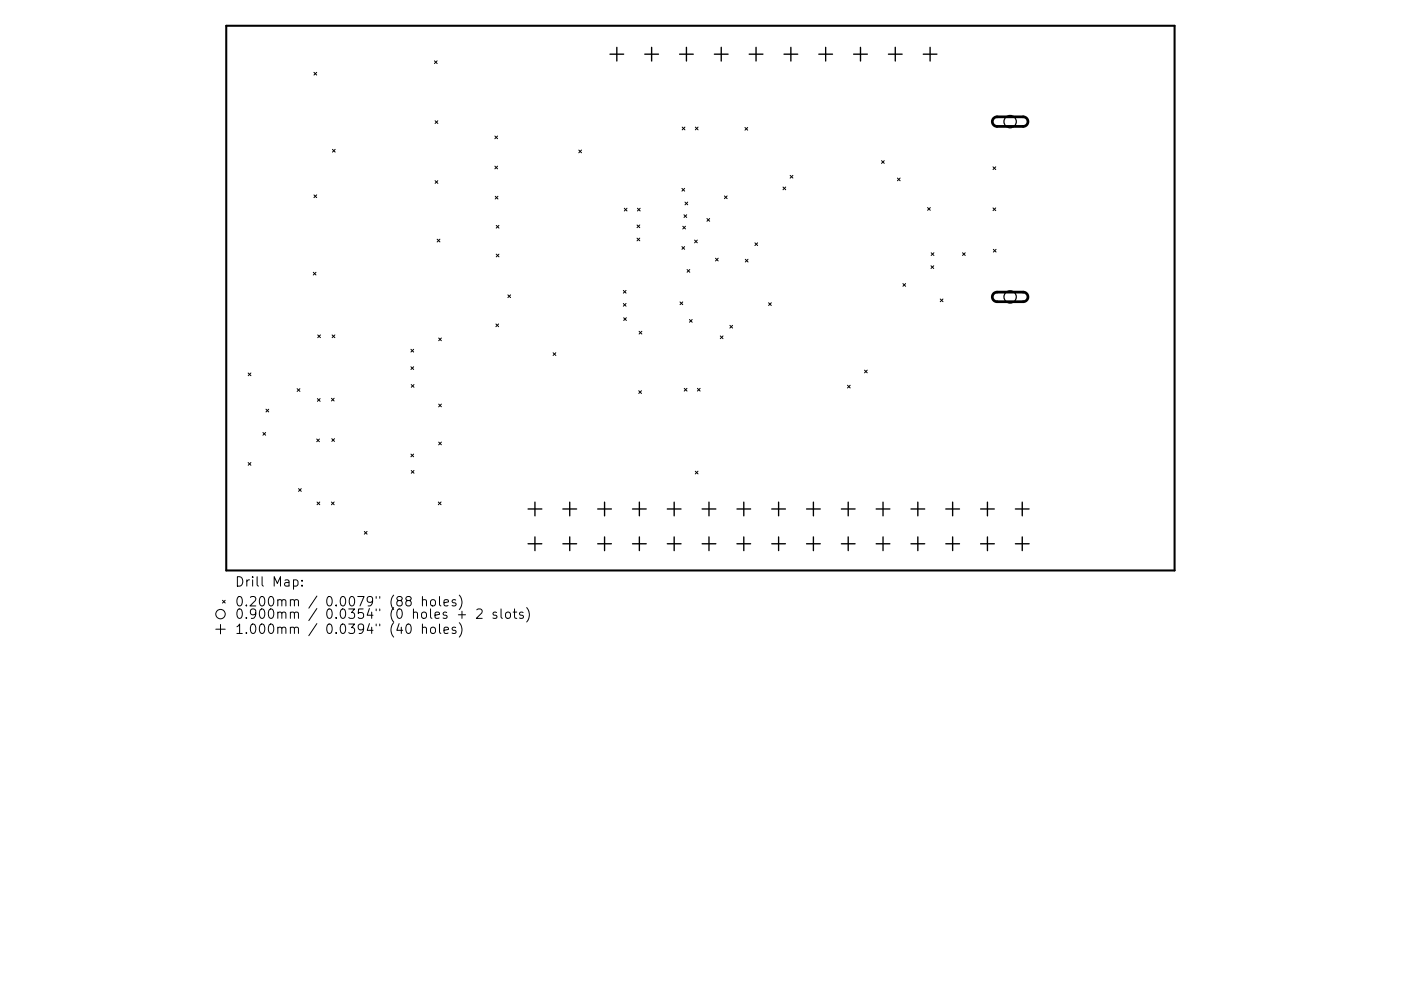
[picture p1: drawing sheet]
<svg xmlns="http://www.w3.org/2000/svg" width="297mm" height="210mm" viewBox="0 0 297 210" stroke-linecap="round" stroke-linejoin="round" font-family="sans-serif">
<defs><g id="words">
<g font-size="2.8">
<text x="49.8" y="124.5">Drill Map:</text>
<text x="49.8" y="128.7">0.200mm / 0.0079&quot; (88 holes)</text>
<text x="49.8" y="131.3">0.900mm / 0.0354&quot; (0 holes + 2 slots)</text>
<text x="49.8" y="134.5">1.000mm / 0.0394&quot; (40 holes)</text>
</g>
</g></defs>
<path d="M48 5.5h201v115.5h-201z" fill="none" stroke="#000" stroke-width=".44"/>
<g fill="none" stroke="#000" stroke-width=".21">
<path d="M66.6 15.3l.5 .6M67.1 15.3l-.5 .6M92.1 12.9l.6 .6M92.7 12.9l-.6 .6M70.5 31.7l.6 .6M71.1 31.7l-.6 .6M92.2 25.6l.6 .6M92.2 38.3l.6 .6M92.8 25.6l-.6 .6M92.8 38.3l-.6 .6M104.9 28.9l.6 .5M104.9 35.2l.6 .6"/>
<path d="M105.5 28.9l-.6 .5M105.5 35.2l-.6 .6M122.7 31.8l.6 .6M123.3 31.8l-.6 .6M144.6 40l.6 .6M144.6 27l.6 .5M145.2 40l-.6 .6M145.2 27l-.6 .5M147.4 27l.6 .5M148 27l-.6 .5M157.9 27l.6 .6M158.5 27l-.6 .6"/>
<path d="M166 39.7l.6 .6M166.6 39.7l-.6 .6M167.5 37.2l.6 .6M168.1 37.2l-.6 .6M186.9 34.1l.6 .6M187.5 34.1l-.6 .6M190.3 37.8l.5 .6M190.8 37.8l-.5 .6M210.5 35.4l.6 .6M211.1 35.4l-.6 .6M66.4 57.8l.6 .5M66.6 41.3l.5 .6"/>
<path d="M67 57.8l-.6 .5M67.1 41.3l-.5 .6M92.7 50.7l.6 .6M93.3 50.7l-.6 .6M105 41.6l.6 .6M105.2 47.8l.6 .6M105.2 53.9l.6 .6M105.6 41.6l-.6 .6M105.8 47.8l-.6 .6M105.8 53.9l-.6 .6M132.4 44.2l.5 .6M132.9 44.2l-.5 .6"/>
<path d="M135.1 47.7l.5 .6M135.1 50.5l.5 .6M135.2 44.2l.5 .6M135.6 47.7l-.5 .6M135.6 50.5l-.5 .6M135.7 44.2l-.5 .6M144.6 52.3l.6 .6M144.8 48l.5 .6M145 45.6l.6 .5M145.2 52.3l-.6 .6M145.2 42.9l.6 .6M145.3 48l-.5 .6"/>
<path d="M145.6 45.6l-.6 .5M145.7 57.2l.5 .6M145.8 42.9l-.6 .6M146.2 57.2l-.5 .6M147.3 50.9l.5 .6M147.8 50.9l-.5 .6M149.9 46.4l.6 .5M150.5 46.4l-.6 .5M151.7 54.8l.6 .6M152.3 54.8l-.6 .6M153.6 41.6l.6 .5M154.2 41.6l-.6 .5"/>
<path d="M158 55l.6 .6M158.6 55l-.6 .6M160.1 51.5l.5 .6M160.6 51.5l-.5 .6M196.7 44l.5 .6M197.2 44l-.5 .6M197.4 56.4l.6 .6M197.4 53.6l.6 .6M198 56.4l-.6 .6M198 53.6l-.6 .6M204.1 53.6l.6 .6M204.7 53.6l-.6 .6"/>
<path d="M210.5 44.1l.6 .6M210.6 52.9l.6 .6M211.1 44.1l-.6 .6M211.2 52.9l-.6 .6M52.6 79.1l.6 .6M53.2 79.1l-.6 .6M67.4 71.1l.5 .5M67.9 71.1l-.5 .5M70.4 71.1l.6 .5M71 71.1l-.6 .5M87.1 74.1l.6 .6M87.1 77.8l.6 .6"/>
<path d="M87.7 74.1l-.6 .6M87.7 77.8l-.6 .6M93 71.7l.6 .6M93.6 71.7l-.6 .6M105.1 68.7l.6 .6M105.7 68.7l-.6 .6M107.7 62.6l.6 .5M108.3 62.6l-.6 .5M117.3 74.8l.5 .6M117.8 74.8l-.5 .6M132.2 61.6l.5 .6M132.2 64.4l.5 .6"/>
<path d="M132.2 67.4l.6 .6M132.7 61.6l-.5 .6M132.7 64.4l-.5 .6M132.8 67.4l-.6 .6M135.5 70.3l.6 .6M136.1 70.3l-.6 .6M144.2 64.1l.6 .5M144.8 64.1l-.6 .5M146.2 67.8l.6 .6M146.8 67.8l-.6 .6M152.7 71.3l.6 .6M153.3 71.3l-.6 .6"/>
<path d="M154.7 69l.6 .6M155.3 69l-.6 .6M163 64.2l.5 .6M163.5 64.2l-.5 .6M183.3 78.5l.6 .6M183.9 78.5l-.6 .6M191.4 60.2l.6 .5M192 60.2l-.6 .5M199.3 63.4l.6 .6M199.9 63.4l-.6 .6M52.6 98.1l.6 .6M53.2 98.1l-.6 .6"/>
<path d="M55.7 91.8l.6 .5M56.3 91.8l-.6 .5M56.4 86.8l.6 .6M57 86.8l-.6 .6M63 82.5l.6 .5M63.6 82.5l-.6 .5M67.1 93.1l.6 .6M67.3 84.6l.6 .6M67.7 93.1l-.6 .6M67.9 84.6l-.6 .6M70.3 84.5l.5 .6M70.3 93.1l.6 .6"/>
<path d="M70.8 84.5l-.5 .6M70.9 93.1l-.6 .6M87.1 96.3l.6 .6M87.2 81.6l.6 .6M87.2 99.8l.6 .6M87.7 96.3l-.6 .6M87.8 81.6l-.6 .6M87.8 99.8l-.6 .6M93 85.7l.6 .6M93 93.8l.6 .6M93.6 85.7l-.6 .6M93.6 93.8l-.6 .6"/>
<path d="M135.4 82.9l.6 .6M136 82.9l-.6 .6M145.1 82.4l.6 .6M145.7 82.4l-.6 .6M147.4 100l.6 .6M147.9 82.4l.5 .6M148 100l-.6 .6M148.4 82.4l-.5 .6M179.7 81.7l.6 .6M180.3 81.7l-.6 .6M63.3 103.7l.6 .6M63.9 103.7l-.6 .6"/>
<path d="M67.2 106.5l.6 .6M67.8 106.5l-.6 .6M70.3 106.5l.5 .6M70.8 106.5l-.5 .6M77.2 112.8l.6 .5M77.8 112.8l-.6 .5M92.9 106.5l.6 .6M93.5 106.5l-.6 .6M45.8 133.5h2M46.8 132.5v2M47.2 127.4l.6 .5M47.8 127.4l-.6 .5"/>
<path d="M62.2 123.1l.6-.1 .4 .4v.6l-.2 .3h-.8M64 124.2v.2M64 123.1v.2M86.3 132.5l.4-.1a1.25 1.25 0 0 1 0 2h-.2a1.33 1.33 0 0 1-.2-1.9zM86.4 127.4l-.4-.4 .1-.3 .3-.1 .6 .1 .2 .2-.1 .3-.9 .3-.2 .3v.4l.4 .4 .6-.1 .2-.3v-.4l-.4-.4M89.6 127.4l.3-.2 .4 .1 .1 1.3M89.6 133.3a.5 .5 0 0 1 .8 0v1.1M89.6 126.6v2M89.6 132.4v2M91.4 127.4l.3-.2a.54 .54 0 0 1 .6 .4v.6a.54 .54 0 0 1-.5 .4 .54 .54 0 0 1-.5-.4zM91.5 133.2a.54 .54 0 0 1 .8 .2v.6a.54 .54 0 0 1-.5 .4 .54 .54 0 0 1-.5-.4v-.6zM93.2 126.6v1.7l.3 .3"/>
<path d="M93.2 132.4v1.7l.3 .3M94.1 127.9l1-.2-.1-.4-.6-.1-.3 .3 .1 1h.8M94.1 133.7l1-.2-.1-.3-.6-.1-.3 .2 .1 1h.8M96.6 127.3l-.5-.1-.2 .3v.3l.7 .2v.5h-.7M96.6 133.2l-.5-.1-.2 .2v.3l.7 .2v.5h-.7M97.2 130.4h1.5M97.4 126.3a2.29 2.29 0 0 1 0 3M97.4 132.1a2.29 2.29 0 0 1 0 3.1M97.9 129.7v1.5M101.1 129.4l.3-.2 .6 .1a.54 .54 0 0 1 .1 .8l-1.1 1.1h1.2M105.3 130l-.5-.1-.3 .2 .1 .3 .7 .2v.5h-.8M106.2 129.2v1.7l.3 .3"/>
<path d="M107.3 130.1a.54 .54 0 0 1 .5-.2 .54 .54 0 0 1 .4 .3v.6a.54 .54 0 0 1-.5 .4 .54 .54 0 0 1-.5-.4zM108.8 129.9h.8M109.1 129.2v1.7l.1 .2 .4 .1M110.9 130l-.5-.1-.3 .2 .1 .3 .7 .2v.5h-.8M111.7 128.9a2.29 2.29 0 0 1 0 3.1"/>
<circle cx="46.8" cy="130.3" r="1"/>
</g>
<g fill="none" stroke="#000" stroke-width=".26">
<circle cx="214.2" cy="25.8" r="1.31"/>
<circle cx="214.2" cy="63" r="1.31"/>
</g>
<path d="M210.7 25.1l.6-.3h5.6a1.02 1.02 0 0 1 1 1 1.02 1.02 0 0 1-1 1h-5.5a1.02 1.02 0 0 1-.9-.6 1.02 1.02 0 0 1 .2-1.1zM210.7 62.3l.6-.3h5.6a1.02 1.02 0 0 1 1 1 1.02 1.02 0 0 1-1 1h-5.5a1.02 1.02 0 0 1-.9-.6 1.02 1.02 0 0 1 .2-1.1z" fill="none" stroke="#000" stroke-width=".58"/>
<g fill="none" stroke="#000" stroke-width=".29">
<path d="M129.3 11.5h2.9M130.8 10v2.9M136.7 11.5h2.9M138.2 10v2.9M144.1 11.5h2.9M145.5 10v2.9M151.5 11.5h2.9M152.9 10v2.9M158.8 11.5h3M160.3 10v2.9M166.2 11.5h2.9M167.7 10v2.9"/>
<path d="M173.6 11.5h2.9M175.1 10v2.9M181 11.5h2.9M182.4 10v2.9M188.4 11.5h2.9M189.8 10v2.9M195.7 11.5h3M197.2 10v2.9M112 108h2.9M112 115.4h2.9M113.4 106.5v2.9M113.4 113.9v2.9"/>
<path d="M119.3 108h2.9M119.3 115.4h2.9M120.8 106.5v2.9M120.8 113.9v2.9M126.7 108h2.9M126.7 115.4h2.9M128.2 106.5v2.9M128.2 113.9v2.9M134.1 108h2.9M134.1 115.4h2.9M135.6 106.5v2.9M135.6 113.9v2.9"/>
<path d="M141.5 108h2.9M141.5 115.4h2.9M142.9 106.5v2.9M142.9 113.9v2.9M148.9 108h2.9M148.9 115.4h2.9M150.3 106.5v2.9M150.3 113.9v2.9M156.2 108h3M156.2 115.4h3M157.7 106.5v2.9M157.7 113.9v2.9"/>
<path d="M163.6 108h2.9M163.6 115.4h2.9M165.1 106.5v2.9M165.1 113.9v2.9M171 108h2.9M171 115.4h2.9M172.5 106.5v2.9M172.5 113.9v2.9M178.4 108h2.9M178.4 115.4h2.9M179.8 106.5v2.9M179.8 113.9v2.9"/>
<path d="M185.8 108h2.9M185.8 115.4h2.9M187.2 106.5v2.9M187.2 113.9v2.9M193.1 108h3M193.1 115.4h3M194.6 106.5v2.9M194.6 113.9v2.9M200.5 108h2.9M200.5 115.4h2.9M202 106.5v2.9M202 113.9v2.9"/>
<path d="M207.9 108h2.9M207.9 115.4h2.9M209.4 106.5v2.9M209.4 113.9v2.9M215.3 108h2.9M215.3 115.4h2.9M216.7 106.5v2.9M216.7 113.9v2.9"/>
</g>
<use href="#words"/>
</svg>
